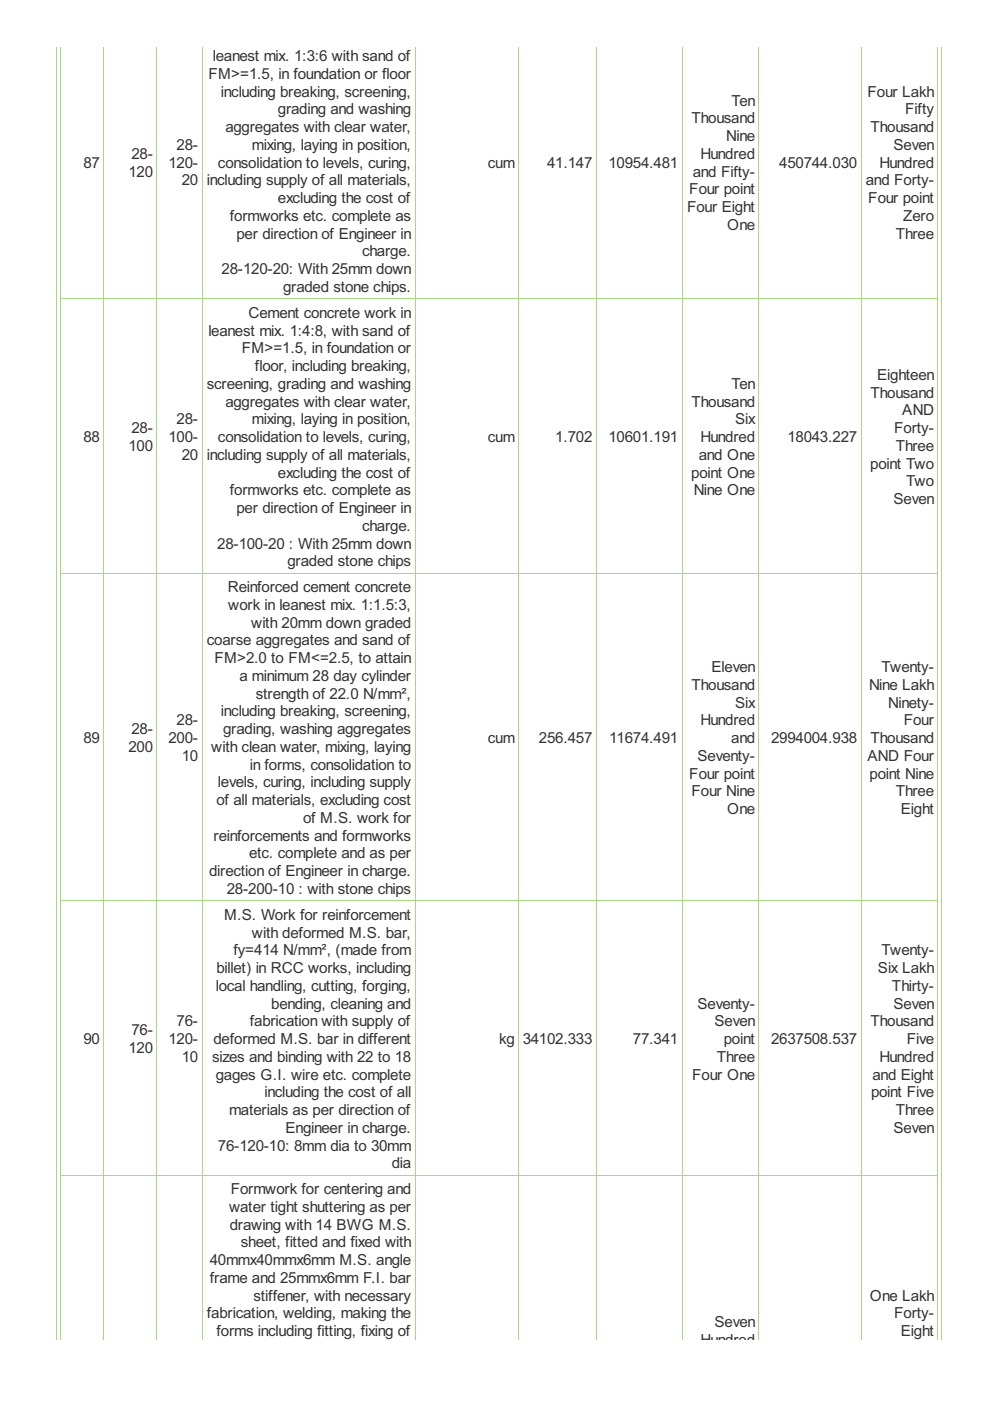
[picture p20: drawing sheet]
<svg xmlns="http://www.w3.org/2000/svg" width="210mm" height="297mm" viewBox="0 0 210 297" stroke-linecap="round" stroke-linejoin="round" font-family="sans-serif">
<defs><g id="words">
<g font-size="3.6" fill="#333">
<text x="44.2" y="16.7">FM&gt;=1.5, in foundation or floor</text>
<text x="45.1" y="13">leanest mix. 1:3:6 with sand of</text>
<text x="46.8" y="20.5">including breaking, screening,</text>
<text x="155.1" y="22.4">Ten</text>
<text x="183.9" y="20.5">Four Lakh</text>
<text x="47.8" y="28">aggregates with clear water,</text>
<text x="58.9" y="24.3">grading and washing</text>
<text x="146.6" y="26.1">Thousand</text>
<text x="154" y="29.9">Nine</text>
<text x="184.6" y="28">Thousand</text>
<text x="191.9" y="24.3">Fifty</text>
<text x="17.7" y="35.6">87</text>
<text x="27.9" y="33.7">28-</text>
<text x="35.7" y="35.6">120-</text>
<text x="37.4" y="31.8">28-</text>
<text x="46.2" y="35.6">consolidation to levels, curing,</text>
<text x="53.4" y="31.8">mixing, laying in position,</text>
<text x="103.4" y="35.6">cum</text>
<text x="116" y="35.6">41.147</text>
<text x="129" y="35.6">10954.481</text>
<text x="148.5" y="33.7">Hundred</text>
<text x="165.2" y="35.6">450744.030</text>
<text x="186.5" y="35.6">Hundred</text>
<text x="189.4" y="31.8">Seven</text>
<text x="27.2" y="37.4">120</text>
<text x="38.5" y="39.3">20</text>
<text x="43.9" y="39.3">including supply of all materials,</text>
<text x="146.2" y="41.2">Four point</text>
<text x="146.9" y="37.4">and Fifty-</text>
<text x="183.6" y="39.3">and Forty-</text>
<text x="48.7" y="46.8">formworks etc. complete as</text>
<text x="58.9" y="43.1">excluding the cost of</text>
<text x="145.7" y="45">Four Eight</text>
<text x="184.1" y="43.1">Four point</text>
<text x="191.5" y="46.8">Zero</text>
<text x="50.1" y="50.6">per direction of Engineer in</text>
<text x="154.2" y="48.7">One</text>
<text x="189.9" y="50.6">Three</text>
<text x="47" y="58.1">28-120-20: With 25mm down</text>
<text x="76.8" y="54.4">charge.</text>
<text x="60" y="61.9">graded stone chips.</text>
<text x="44.2" y="71.1">leanest mix. 1:4:8, with sand of</text>
<text x="52.7" y="67.4">Cement concrete work in</text>
<text x="51.3" y="74.9">FM&gt;=1.5, in foundation or</text>
<text x="43.9" y="82.4">screening, grading and washing</text>
<text x="54.1" y="78.7">floor, including breaking,</text>
<text x="155.1" y="82.4">Ten</text>
<text x="186" y="80.6">Eighteen</text>
<text x="37.4" y="90">28-</text>
<text x="47.8" y="86.2">aggregates with clear water,</text>
<text x="53.4" y="90">mixing, laying in position,</text>
<text x="146.6" y="86.2">Thousand</text>
<text x="155.9" y="90">Six</text>
<text x="184.6" y="84.3">Thousand</text>
<text x="191.3" y="88.1">AND</text>
<text x="17.7" y="93.7">88</text>
<text x="27.2" y="95.6">100</text>
<text x="27.9" y="91.8">28-</text>
<text x="35.7" y="93.7">100-</text>
<text x="46.2" y="93.7">consolidation to levels, curing,</text>
<text x="103.4" y="93.7">cum</text>
<text x="117.7" y="93.7">1.702</text>
<text x="129" y="93.7">10601.191</text>
<text x="148.5" y="93.7">Hundred</text>
<text x="167" y="93.7">18043.227</text>
<text x="189.6" y="91.8">Forty-</text>
<text x="189.9" y="95.6">Three</text>
<text x="38.5" y="97.5">20</text>
<text x="43.9" y="97.5">including supply of all materials,</text>
<text x="58.9" y="101.3">excluding the cost of</text>
<text x="146.6" y="101.3">point One</text>
<text x="148.1" y="97.5">and One</text>
<text x="184.5" y="99.4">point Two</text>
<text x="48.7" y="105">formworks etc. complete as</text>
<text x="147.1" y="105">Nine One</text>
<text x="189.4" y="106.9">Seven</text>
<text x="192.1" y="103.1">Two</text>
<text x="50.1" y="108.8">per direction of Engineer in</text>
<text x="76.8" y="112.5">charge.</text>
<text x="46.1" y="116.3">28-100-20 : With 25mm down</text>
<text x="48.3" y="125.6">Reinforced cement concrete</text>
<text x="61" y="120.1">graded stone chips</text>
<text x="48.4" y="129.3">work in leanest mix. 1:1.5:3,</text>
<text x="43.9" y="136.8">coarse aggregates and sand of</text>
<text x="53.3" y="133.1">with 20mm down graded</text>
<text x="45.5" y="140.6">FM&gt;2.0 to FM&lt;=2.5, to attain</text>
<text x="150.9" y="142.5">Eleven</text>
<text x="186.9" y="142.5">Twenty-</text>
<text x="50.8" y="144.4">a minimum 28 day cylinder</text>
<text x="54.2" y="148.1">strength of 22.0 N/mm²,</text>
<text x="146.6" y="146.3">Thousand</text>
<text x="184.3" y="146.3">Nine Lakh</text>
<text x="27.9" y="155.7">28-</text>
<text x="37.4" y="153.8">28-</text>
<text x="46.8" y="151.9">including breaking, screening,</text>
<text x="47.3" y="155.7">grading, washing aggregates</text>
<text x="148.5" y="153.8">Hundred</text>
<text x="155.9" y="150">Six</text>
<text x="188.3" y="150">Ninety-</text>
<text x="191.6" y="153.8">Four</text>
<text x="17.7" y="157.5">89</text>
<text x="27.2" y="159.4">200</text>
<text x="35.7" y="157.5">200-</text>
<text x="38.5" y="161.3">10</text>
<text x="44.8" y="159.4">with clean water, mixing, laying</text>
<text x="103.4" y="157.5">cum</text>
<text x="114.3" y="157.5">256.457</text>
<text x="129.2" y="157.5">11674.491</text>
<text x="147.9" y="161.3">Seventy-</text>
<text x="155" y="157.5">and</text>
<text x="163.5" y="157.5">2994004.938</text>
<text x="183.9" y="161.3">AND Four</text>
<text x="184.6" y="157.5">Thousand</text>
<text x="46.2" y="167">levels, curing, including supply</text>
<text x="53" y="163.2">in forms, consolidation to</text>
<text x="146.2" y="165.1">Four point</text>
<text x="184.4" y="165.1">point Nine</text>
<text x="45.9" y="170.7">of all materials, excluding cost</text>
<text x="146.6" y="168.8">Four Nine</text>
<text x="154.2" y="172.6">One</text>
<text x="189.9" y="168.8">Three</text>
<text x="191" y="172.6">Eight</text>
<text x="45.3" y="178.2">reinforcements and formworks</text>
<text x="64.2" y="174.5">of M.S. work for</text>
<text x="44.3" y="185.8">direction of Engineer in charge.</text>
<text x="52.8" y="182">etc. complete and as per</text>
<text x="48.1" y="189.5">28-200-10 : with stone chips</text>
<text x="47.5" y="195">M.S. Work for reinforcement</text>
<text x="49.5" y="202.6">fy=414 N/mm², (made from</text>
<text x="53.4" y="198.8">with deformed M.S. bar,</text>
<text x="186.9" y="202.6">Twenty-</text>
<text x="45.9" y="206.3">billet) in RCC works, including</text>
<text x="186.1" y="206.3">Six Lakh</text>
<text x="45.7" y="210.1">local handling, cutting, forging,</text>
<text x="57.5" y="213.8">bending, cleaning and</text>
<text x="147.9" y="213.8">Seventy-</text>
<text x="189.1" y="210.1">Thirty-</text>
<text x="189.4" y="213.8">Seven</text>
<text x="17.7" y="221.4">90</text>
<text x="27.9" y="219.5">76-</text>
<text x="35.7" y="221.4">120-</text>
<text x="37.4" y="217.6">76-</text>
<text x="45.3" y="221.4">deformed M.S. bar in different</text>
<text x="53" y="217.6">fabrication with supply of</text>
<text x="105.8" y="221.4">kg</text>
<text x="110.8" y="221.4">34102.333</text>
<text x="134.2" y="221.4">77.341</text>
<text x="151.5" y="217.6">Seven</text>
<text x="153.5" y="221.4">point</text>
<text x="163.5" y="221.4">2637508.537</text>
<text x="184.6" y="217.6">Thousand</text>
<text x="192.3" y="221.4">Five</text>
<text x="27.2" y="223.2">120</text>
<text x="38.5" y="225.1">10</text>
<text x="45" y="225.1">sizes and binding with 22 to 18</text>
<text x="152" y="225.1">Three</text>
<text x="186.5" y="225.1">Hundred</text>
<text x="45.7" y="228.9">gages G.I. wire etc. complete</text>
<text x="56.1" y="232.7">including the cost of all</text>
<text x="146.8" y="228.9">Four One</text>
<text x="184.7" y="232.7">point Five</text>
<text x="185" y="228.9">and Eight</text>
<text x="48.6" y="236.4">materials as per direction of</text>
<text x="189.9" y="236.4">Three</text>
<text x="46.2" y="243.9">76-120-10: 8mm dia to 30mm</text>
<text x="60.5" y="240.2">Engineer in charge.</text>
<text x="189.4" y="240.2">Seven</text>
<text x="83.1" y="247.7">dia</text>
<text x="48.6" y="257">water tight shuttering as per</text>
<text x="48.9" y="253.2">Formwork for centering and</text>
<text x="48.7" y="260.7">drawing with 14 BWG M.S.</text>
<text x="44.5" y="268.3">40mmx40mmx6mm M.S. angle</text>
<text x="51.1" y="264.5">sheet, fitted and fixed with</text>
<text x="44.5" y="272">frame and 25mmx6mm F.I. bar</text>
<text x="53.7" y="275.8">stiffener, with necessary</text>
<text x="184.4" y="275.8">One Lakh</text>
<text x="43.9" y="279.5">fabrication, welding, making the</text>
<text x="151.5" y="281.4">Seven</text>
<text x="189.6" y="279.5">Forty-</text>
<text x="45.9" y="283.3">forms including fitting, fixing of</text>
<text x="148.5" y="285.2">Hundred</text>
<text x="191" y="283.3">Eight</text>
</g>
</g></defs>
<g fill="none" stroke="#a8da7f" stroke-width=".21">
<path d="M12 9.9v274.2M12.9 9.9v274.2M22 9.9v274.2M33.3 9.9v274.2M42.8 9.9v274.2M88 9.9v274.2M110 9.9v274.2M126.4 9.9v274.2M144.6 9.9v274.2M160.9 9.9v274.2M182.6 9.9v274.2M198.9 9.9v274.2"/>
<path d="M199.7 9.9v274.2M12.8 63.4h186.1M12.8 121.6h186.1M12.8 191h186.1M12.8 249.2h186.1"/>
</g>
<use href="#words"/>
</svg>
